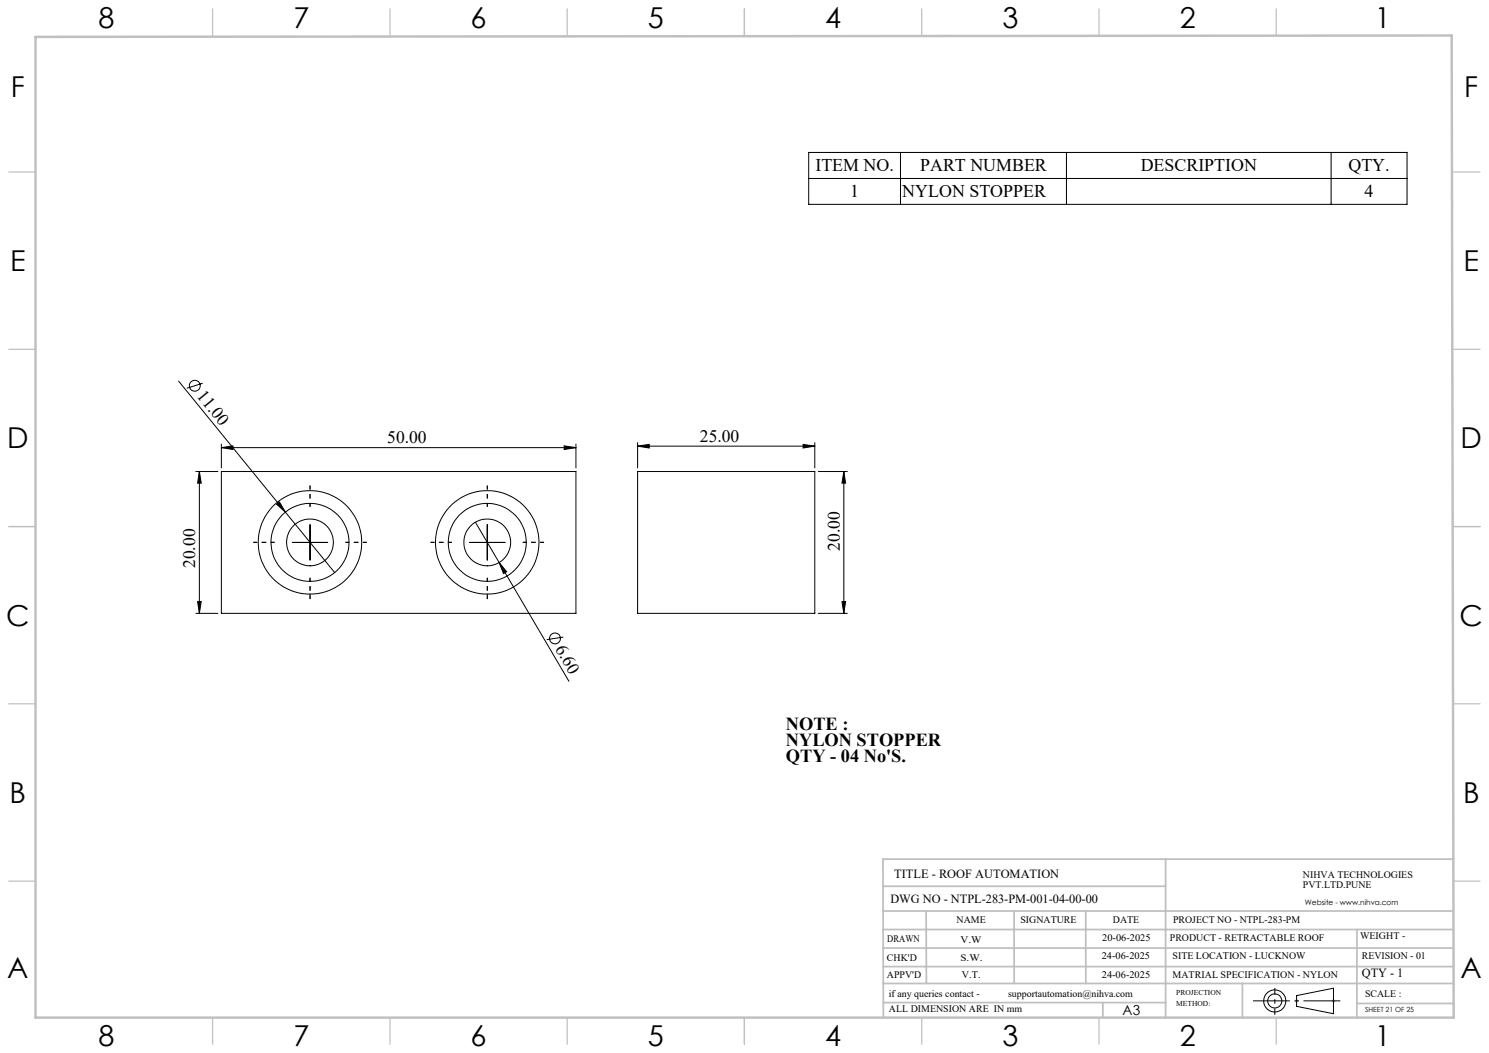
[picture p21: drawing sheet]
<svg xmlns="http://www.w3.org/2000/svg" width="420mm" height="297mm" viewBox="0 0 420 297" stroke-linecap="round" stroke-linejoin="round" font-family="sans-serif">
<defs><g id="words">
<g font-size="8.1">
<text x="27.8" y="8">8</text>
<text x="82.8" y="8">7</text>
<text x="132.8" y="8">6</text>
<text x="182.8" y="8">5</text>
<text x="232.8" y="8">4</text>
<text x="282.8" y="8">3</text>
<text x="332.8" y="8">2</text>
<text x="387.8" y="8">1</text>
<text x="3" y="27.2">F</text>
<text x="413" y="27.2">F</text>
<text x="2.8" y="76.5">E</text>
<text x="412.8" y="76.5">E</text>
<text x="2" y="126.5">D</text>
<text x="412" y="126.5">D</text>
<text x="1.7" y="176.5">C</text>
<text x="411.7" y="176.5">C</text>
<text x="2.7" y="226.5">B</text>
<text x="412.7" y="226.5">B</text>
<text x="2" y="275.7">A</text>
<text x="412" y="275.7">A</text>
<text x="27.8" y="295">8</text>
<text x="82.8" y="295">7</text>
<text x="132.8" y="295">6</text>
<text x="182.8" y="295">5</text>
<text x="232.8" y="295">4</text>
<text x="282.8" y="295">3</text>
<text x="332.8" y="295">2</text>
<text x="387.8" y="295">1</text>
</g>
<g font-size="5.2">
<text x="221.7" y="205.8">NOTE :</text>
<text x="221.7" y="210.4">NYLON STOPPER</text>
<text x="221.7" y="215">QTY - 04 No'S.</text>
</g>
<g font-size="5">
<text x="230" y="48.2">ITEM NO.</text>
<text x="259.6" y="48.2">PART NUMBER</text>
<text x="321.7" y="48.2">DESCRIPTION</text>
<text x="380.4" y="48.2">QTY.</text>
<text x="239.8" y="55.6">1</text>
<text x="254.5" y="55.6">NYLON STOPPER</text>
<text x="384.9" y="55.6">4</text>
</g>
<g font-size="4.9">
<text x="55.3" y="111.7" transform="rotate(51 55.3 111.7)">11.00</text>
<text x="109.2" y="125.1">50.00</text>
<text x="197.4" y="124.7">25.00</text>
<text x="236.9" y="155.3" transform="rotate(-90 236.9 155.3)">20.00</text>
<text x="55.1" y="160.2" transform="rotate(-90 55.1 160.2)">20.00</text>
<text x="156.5" y="183" transform="rotate(60 156.5 183)">6.60</text>
</g>
<text font-size="3.9" x="316.7" y="286.4">A3</text>
<g font-size="3.5">
<text x="252.2" y="247.6">TITLE - ROOF AUTOMATION</text>
<text x="251.2" y="254.7">DWG NO - NTPL-283-PM-001-04-00-00</text>
<text x="384.1" y="275.6">QTY - 1</text>
</g>
<g font-size="2.8">
<text x="367.5" y="247.6">NIHVA TECHNOLOGIES</text>
<text x="367.5" y="250.5">PVT.LTD.PUNE</text>
<text x="269.8" y="260.3">NAME</text>
<text x="287.8" y="260.3">SIGNATURE</text>
<text x="313.9" y="260.4">DATE</text>
<text x="330.9" y="260.4">PROJECT NO - NTPL-283-PM</text>
<text x="250.3" y="265.6">DRAWN</text>
<text x="270.9" y="266.1">V.W</text>
<text x="310.9" y="265.5">20-06-2025</text>
<text x="330" y="265.5">PRODUCT - RETRACTABLE ROOF</text>
<text x="383.6" y="264.8">WEIGHT -</text>
<text x="250.2" y="271.1">CHK'D</text>
<text x="250.2" y="275.8">APPV'D</text>
<text x="270.9" y="271.1">S.W.</text>
<text x="271.3" y="275.8">V.T.</text>
<text x="310.8" y="270.6">24-06-2025</text>
<text x="310.8" y="275.8">24-06-2025</text>
<text x="330.7" y="275.8">MATRIAL SPECIFICATION - NYLON</text>
<text x="330.7" y="270.6">SITE LOCATION - LUCKNOW</text>
<text x="384.1" y="270.6">REVISION - 01</text>
<text x="250.7" y="281.1">if any queries contact -</text>
<text x="284.3" y="281.1">supportautomation@nihva.com</text>
<text x="385" y="281.1">SCALE :</text>
<text x="250.7" y="285.6">ALL DIMENSION ARE IN mm</text>
</g>
<g font-size="2.1">
<text x="368.1" y="255.1">Website - www.nihva.com</text>
<text x="331.8" y="280.8">PROJECTION</text>
<text x="331.8" y="283.9">METHOD:</text>
</g>
<text font-size="2" x="385" y="285.5">SHEET 21 OF 25</text>
</g></defs>
<g fill="none" stroke="#000" stroke-width=".28">
<path d="M228.1 43h168.8v14.6h-168.8zM228.1 50.3h168.8M254 43v14.6M300.8 43v14.6M375.5 43v14.6M50.4 107.5l44 54M57.2 108.1l-4.5 1.4M55.2 133h6.3M56.2 133l.6 3.3h-1.1zM56.2 133v40M62.4 126.3l3.3-.5v1zM62.4 133h100.1v40h-100.1z"/>
<path d="M62.4 125.3v6.7M62.4 126.3h100.1M159.1 125.8l3.4 .5-3.4 .5zM162.5 125.3v6.7M179.8 125.8l3.3-.5v1.1zM179.8 133h50v40h-50zM179.8 124.8v7.2M179.8 125.8h50M226.5 125.3l3.3 .5-3.3 .6zM229.8 124.8v7.2M230.8 133h8.2M238 133v40"/>
<path d="M238 133l.5 3.3h-1zM78 142.2l.8-.6 1.7 2.9zM82.4 153h10M87.5 148v10M132.4 153h10.1M134.1 147.3l26.4 44.9M137.4 148v10M140.8 158.7l2.1 2.6-.9 .5zM55.2 173h6.3M55.7 169.7h1.1l-.6 3.3zM158.9 179.7l-4.7 .7M230.8 173h8.2"/>
<path d="M237.5 169.7h1l-.5 3.3zM365.7 280.8l10.4-2.1v7.2l-10.4-2.1z"/>
<circle cx="55" cy="108.8" r="1.53"/>
<circle cx="87.4" cy="153" r="11"/>
<circle cx="87.4" cy="153" r="14.6"/>
<circle cx="87.4" cy="153" r="6.6"/>
<circle cx="137.4" cy="153" r="11"/>
<circle cx="137.4" cy="153" r="6.6"/>
<circle cx="137.4" cy="153" r="14.6"/>
<circle cx="156.5" cy="180.1" r="1.53"/>
<circle cx="359.6" cy="282.3" r="1.98"/>
<circle cx="359.6" cy="282.3" r="3.1"/>
</g>
<path d="M365.2 282.3h1.1M365.4 282l.7 .7M365.7 281.8v1M366.1 282l-.7 .7M375.6 282.3h1.1M375.8 282l.7 .7M376.1 281.8v1M376.5 282l-.7 .7" fill="none" stroke="#c0c0c0" stroke-width=".28"/>
<path d="M77.5 153h-6M87.5 143v-6M97.5 153h6M127.5 153h-6M137.5 143v-6M147.5 153h6M87.5 163v6M137.5 163v6" fill="none" stroke="#000" stroke-width=".28" stroke-dasharray="15.2 1.3 1.3 1.3" stroke-dashoffset="14.1" stroke-linecap="butt"/>
<path d="M353.4 282.3h24.7" fill="none" stroke="#000" stroke-width=".28" stroke-dasharray="15.2 1.3 1.3 1.3" stroke-dashoffset="4.8" stroke-linecap="butt"/>
<path d="M359.6 286.2v-7.5" fill="none" stroke="#000" stroke-width=".28" stroke-dasharray="15.2 1.3 1.3 1.3" stroke-dashoffset="13.4" stroke-linecap="butt"/>
<g fill="none" stroke="#c0c0c0" stroke-width=".35">
<path d="M60 2.5v7.5M110 2.5v7.5M160 2.5v7.5M210 2.5v7.5M260 2.5v7.5M310 2.5v7.5M360 2.5v7.5M2.5 48.5h7.5M410 48.5h7.5M2.5 98.5h7.5M410 98.5h7.5M2.5 148.5h7.5"/>
<path d="M410 148.5h7.5M2.5 198.5h7.5M410 198.5h7.5M2.5 248.5h7.5M410 248.5h7.5M60 287v7.5M110 287v7.5M160 287v7.5M210 287v7.5M260 287v7.5M310 287v7.5M360 287v7.5"/>
</g>
<g fill="none" stroke="#c0c0c0" stroke-width=".5">
<path d="M249.1 257h160.9M249.1 250h79.7M261.2 257l.1 20.4M286 257l.1 20.4M306.2 257l.1 20.4M328.8 242.3v44.8M410 242.3h-160.9l.1 44.7M249.1 272.6h160.9M249.1 267.4h160.9M249.1 262.2h160.9M249.1 277.4h160.9M350.4 277.4v9.6"/>
<path d="M382.8 262.2l-.1 24.8M249.2 282.8h79.6M311.1 282.8v4.2M382.7 283h27.3"/>
</g>
<path d="M10 10.4l399.5-.4 .5 277h-400z" fill="none" stroke="#c0c0c0" stroke-width=".7"/>
<g fill="#000">
<path d="M78 142.2l.8-.6 1.7 2.9zM140.8 158.7l2.1 2.6-.9 .5z"/>
<path d="M56.2 133l.6 3.3h-1.1zM55.7 169.7h1.1l-.6 3.3z"/>
<path d="M62.4 126.3l3.3-.5v1zM159.1 125.8l3.4 .5-3.4 .5z"/>
<path d="M226.5 125.3l3.3 .5-3.3 .6zM179.8 125.8l3.3-.5v1.1z"/>
<path d="M237.5 169.7h1l-.5 3.3zM238 133l.5 3.3h-1z"/>
</g>
<use href="#words"/>
</svg>
